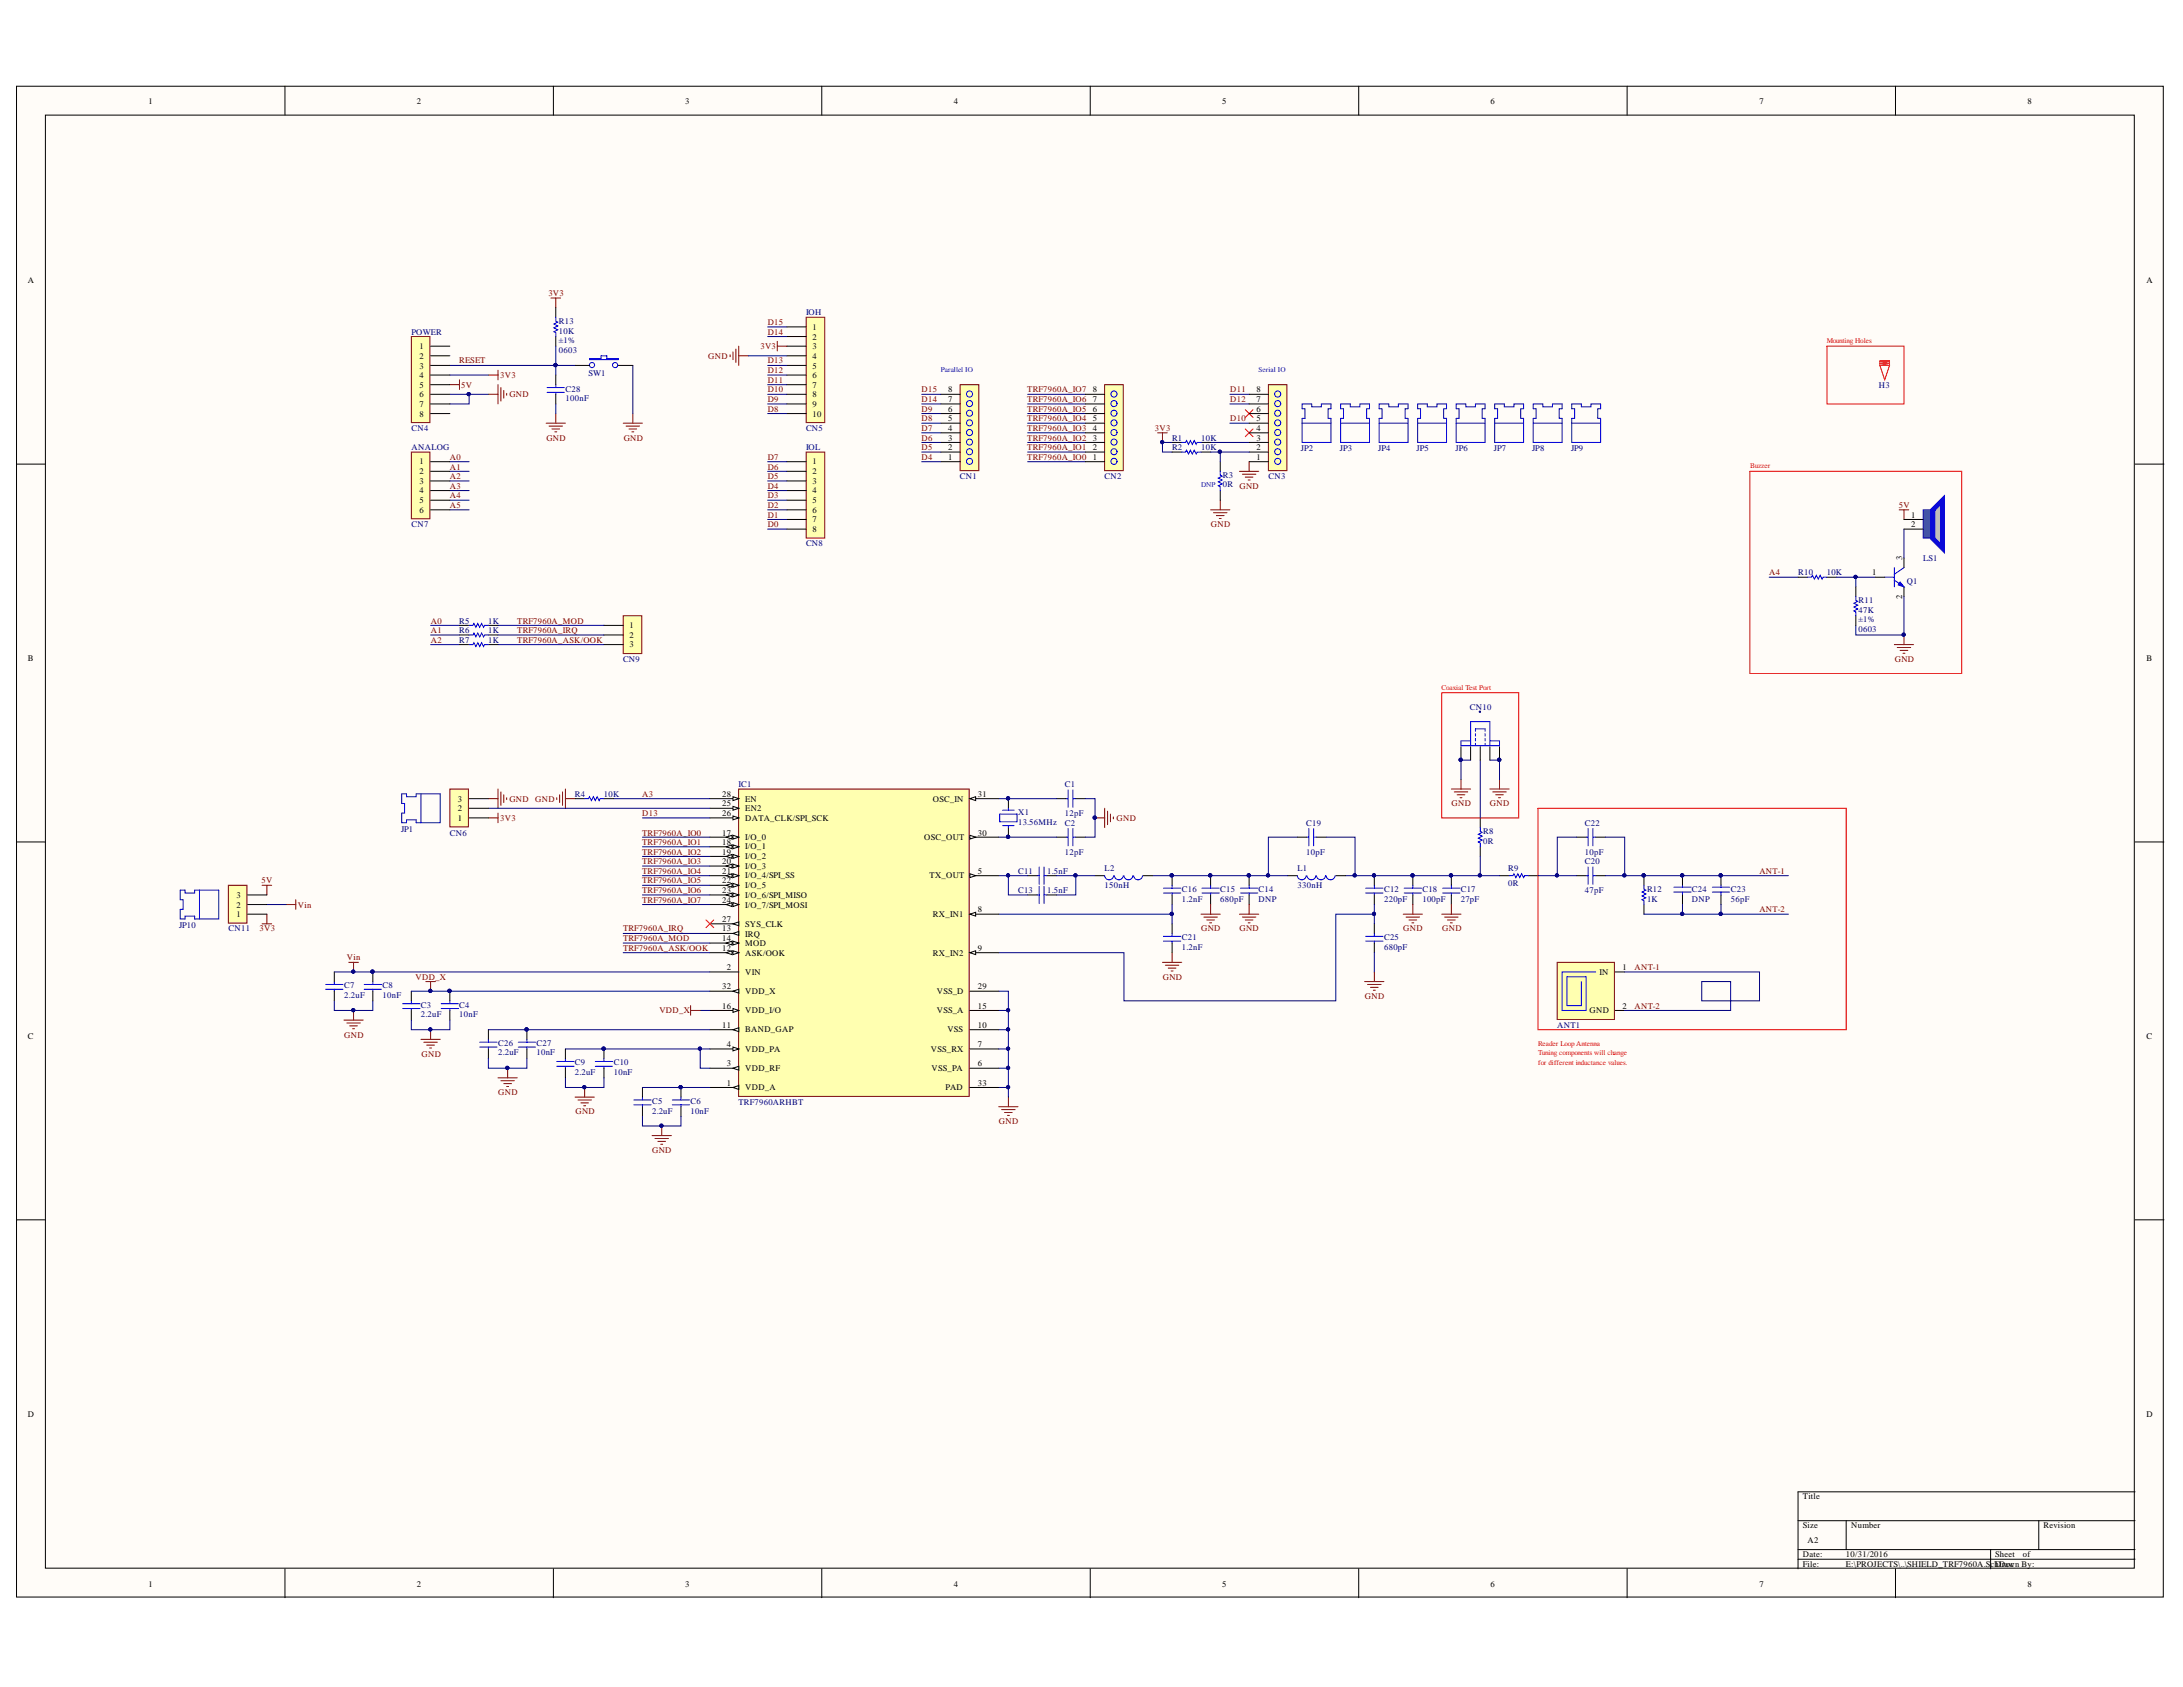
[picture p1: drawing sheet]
<svg xmlns="http://www.w3.org/2000/svg" width="279mm" height="216mm" viewBox="0 0 279 216" stroke-linecap="round" stroke-linejoin="round" font-family="sans-serif">
<defs><g id="words">
<g font-size="1.1">
<text x="19" y="13.3">1</text>
<text x="53.4" y="13.3">2</text>
<text x="87.7" y="13.3">3</text>
<text x="122.1" y="13.3">4</text>
<text x="156.4" y="13.3">5</text>
<text x="190.8" y="13.3">6</text>
<text x="225.2" y="13.3">7</text>
<text x="259.5" y="13.3">8</text>
<text x="3.6" y="36.2">A</text>
<text x="274.7" y="36.2">A</text>
<text x="53.7" y="44.7">1</text>
<text x="53.7" y="45.9">2</text>
<text x="53.7" y="47.2">3</text>
<text x="104" y="42.2">1</text>
<text x="104" y="43.5">2</text>
<text x="104" y="44.7">3</text>
<text x="104" y="45.9">4</text>
<text x="104" y="47.2">5</text>
<text x="53.7" y="48.4">4</text>
<text x="53.7" y="49.6">5</text>
<text x="53.7" y="50.8">6</text>
<text x="53.7" y="52.1">7</text>
<text x="53.7" y="53.3">8</text>
<text x="104" y="48.4">6</text>
<text x="104" y="49.6">7</text>
<text x="104" y="50.8">8</text>
<text x="104" y="52.1">9</text>
<text x="104" y="53.3">10</text>
<text x="121.3" y="53.9">5</text>
<text x="121.3" y="52.7">6</text>
<text x="121.3" y="51.5">7</text>
<text x="121.3" y="50.2">8</text>
<text x="139.9" y="53.9">5</text>
<text x="139.9" y="52.7">6</text>
<text x="139.9" y="51.5">7</text>
<text x="139.9" y="50.2">8</text>
<text x="160.8" y="53.9">5</text>
<text x="160.8" y="52.7">6</text>
<text x="160.8" y="51.5">7</text>
<text x="160.8" y="50.2">8</text>
<text x="53.7" y="59.4">1</text>
<text x="104" y="59.4">1</text>
<text x="121.3" y="58.8">1</text>
<text x="121.3" y="57.7">2</text>
<text x="121.3" y="56.4">3</text>
<text x="121.3" y="55.1">4</text>
<text x="139.9" y="58.8">1</text>
<text x="139.9" y="57.7">2</text>
<text x="139.9" y="56.4">3</text>
<text x="139.9" y="55.1">4</text>
<text x="160.8" y="58.8">1</text>
<text x="160.8" y="57.7">2</text>
<text x="160.8" y="56.4">3</text>
<text x="160.8" y="55.1">4</text>
<text x="53.7" y="60.7">2</text>
<text x="53.7" y="62">3</text>
<text x="53.7" y="63.1">4</text>
<text x="53.7" y="64.4">5</text>
<text x="53.7" y="65.6">6</text>
<text x="104" y="60.7">2</text>
<text x="104" y="62">3</text>
<text x="104" y="63.1">4</text>
<text x="104" y="64.4">5</text>
<text x="104" y="65.6">6</text>
<text x="104" y="66.9">7</text>
<text x="104" y="68">8</text>
<text x="243.4" y="71.7" transform="rotate(-90 243.4 71.7)">3</text>
<text x="244.6" y="66.3">1</text>
<text x="244.6" y="67.5">2</text>
<text x="239.6" y="73.6">1</text>
<text x="243.4" y="76.7" transform="rotate(-90 243.4 76.7)">2</text>
<text x="80.6" y="80.4">1</text>
<text x="80.6" y="81.7">2</text>
<text x="80.6" y="82.8">3</text>
<text x="3.6" y="84.5">B</text>
<text x="274.7" y="84.5">B</text>
<text x="92.4" y="101.9">28</text>
<text x="125.1" y="101.9">31</text>
<text x="58.6" y="105.1">1</text>
<text x="58.6" y="103.8">2</text>
<text x="58.6" y="102.6">3</text>
<text x="92.4" y="106.9">17</text>
<text x="92.4" y="103.2">25</text>
<text x="92.4" y="104.4">26</text>
<text x="95.4" y="107.5">I/O_0</text>
<text x="95.4" y="103.8">EN2</text>
<text x="95.4" y="105.1">DATA_CLK/SPI_SCK</text>
<text x="95.4" y="102.6">EN</text>
<text x="118.3" y="107.5">OSC_OUT</text>
<text x="119.4" y="102.6">OSC_IN</text>
<text x="125.1" y="106.9">30</text>
<text x="92.4" y="108.1">18</text>
<text x="92.4" y="109.4">19</text>
<text x="92.4" y="110.6">20</text>
<text x="92.4" y="111.8">21</text>
<text x="92.4" y="113">22</text>
<text x="95.4" y="108.7">I/O_1</text>
<text x="95.4" y="110">I/O_2</text>
<text x="95.4" y="111.2">I/O_3</text>
<text x="95.4" y="112.4">I/O_4/SPI_SS</text>
<text x="95.4" y="113.7">I/O_5</text>
<text x="119" y="112.4">TX_OUT</text>
<text x="125.1" y="111.8">5</text>
<text x="30.3" y="117.4">1</text>
<text x="30.3" y="116.1">2</text>
<text x="30.3" y="114.9">3</text>
<text x="92.4" y="119.2">13</text>
<text x="92.4" y="114.3">23</text>
<text x="92.4" y="115.6">24</text>
<text x="92.4" y="118">27</text>
<text x="95.4" y="119.9">IRQ</text>
<text x="95.4" y="114.9">I/O_6/SPI_MISO</text>
<text x="95.4" y="116.1">I/O_7/SPI_MOSI</text>
<text x="95.4" y="118.6">SYS_CLK</text>
<text x="119.4" y="117.4">RX_IN1</text>
<text x="125.1" y="116.7">8</text>
<text x="92.4" y="121.7">12</text>
<text x="92.4" y="120.5">14</text>
<text x="93" y="124.2">2</text>
<text x="95.4" y="124.8">VIN</text>
<text x="95.4" y="122.3">ASK/OOK</text>
<text x="95.4" y="121">MOD</text>
<text x="119.4" y="122.3">RX_IN2</text>
<text x="125.1" y="121.7">9</text>
<text x="204.7" y="124.8">IN</text>
<text x="207.7" y="124.2">1</text>
<text x="92.4" y="131.5">11</text>
<text x="92.4" y="129.1">16</text>
<text x="92.4" y="126.6">32</text>
<text x="95.4" y="129.7">VDD_I/O</text>
<text x="95.4" y="127.2">VDD_X</text>
<text x="119.9" y="129.7">VSS_A</text>
<text x="119.9" y="127.2">VSS_D</text>
<text x="125.1" y="131.5">10</text>
<text x="125.1" y="129.1">15</text>
<text x="125.1" y="126.6">29</text>
<text x="203.4" y="129.7">GND</text>
<text x="207.7" y="129.1">2</text>
<text x="3.6" y="133">C</text>
<text x="93" y="136.4">3</text>
<text x="93" y="134">4</text>
<text x="95.4" y="137.1">VDD_RF</text>
<text x="95.4" y="134.7">VDD_PA</text>
<text x="95.4" y="132.1">BAND_GAP</text>
<text x="119.1" y="134.7">VSS_RX</text>
<text x="119.2" y="137.1">VSS_PA</text>
<text x="121.3" y="132.1">VSS</text>
<text x="125.1" y="136.4">6</text>
<text x="125.1" y="134">7</text>
<text x="274.7" y="133">C</text>
<text x="93" y="139">1</text>
<text x="95.4" y="139.6">VDD_A</text>
<text x="121" y="139.6">PAD</text>
<text x="125.1" y="139">33</text>
<text x="3.6" y="181.3">D</text>
<text x="274.7" y="181.3">D</text>
<text x="230.8" y="191.9">Title</text>
<text x="230.8" y="195.6">Size</text>
<text x="231.4" y="197.5">A2</text>
<text x="236.9" y="195.6">Number</text>
<text x="261.5" y="195.6">Revision</text>
<text x="19" y="203">1</text>
<text x="53.4" y="203">2</text>
<text x="87.7" y="203">3</text>
<text x="122.1" y="203">4</text>
<text x="156.4" y="203">5</text>
<text x="190.8" y="203">6</text>
<text x="225.2" y="203">7</text>
<text x="230.8" y="199.3">Date:</text>
<text x="230.8" y="200.5">File:</text>
<text x="236.3" y="199.3">10/31/2016</text>
<text x="236.3" y="200.5">E:\PROJECTS\..\SHIELD_TRF7960A.SchDDraown By:</text>
<text x="255.4" y="199.3">Sheet</text>
<text x="257.3" y="200.5">c</text>
<text x="258.9" y="199.3">of</text>
<text x="259.5" y="203">8</text>
</g>
<g font-size="1.1" fill="#800000">
<text x="70.2" y="37.9">3V3</text>
<text x="98.3" y="41.6">D15</text>
<text x="58.8" y="46.5">RESET</text>
<text x="90.6" y="45.9">GND</text>
<text x="97.3" y="44.7">3V3</text>
<text x="98.3" y="47.8">D12</text>
<text x="98.3" y="46.5">D13</text>
<text x="98.3" y="42.9">D14</text>
<text x="59" y="49.6">5V</text>
<text x="64" y="48.4">3V3</text>
<text x="65.2" y="50.8">GND</text>
<text x="98.3" y="52.7">D8</text>
<text x="98.3" y="51.5">D9</text>
<text x="98.3" y="50.2">D10</text>
<text x="98.3" y="49">D11</text>
<text x="118" y="51.5">D14</text>
<text x="118" y="50.2">D15</text>
<text x="118" y="53.9">D8</text>
<text x="118" y="52.7">D9</text>
<text x="131.5" y="53.9">TRF7960A_IO4</text>
<text x="131.5" y="52.7">TRF7960A_IO5</text>
<text x="131.5" y="51.5">TRF7960A_IO6</text>
<text x="131.5" y="50.2">TRF7960A_IO7</text>
<text x="157.4" y="50.2">D11</text>
<text x="157.4" y="51.5">D12</text>
<text x="157.4" y="53.9">D10</text>
<text x="57.6" y="58.8">A0</text>
<text x="69.9" y="56.4">GND</text>
<text x="79.8" y="56.4">GND</text>
<text x="98.3" y="58.8">D7</text>
<text x="118" y="58.8">D4</text>
<text x="118" y="57.7">D5</text>
<text x="118" y="56.4">D6</text>
<text x="118" y="55.1">D7</text>
<text x="131.5" y="58.8">TRF7960A_IO0</text>
<text x="131.5" y="57.7">TRF7960A_IO1</text>
<text x="131.5" y="56.4">TRF7960A_IO2</text>
<text x="131.5" y="55.1">TRF7960A_IO3</text>
<text x="147.8" y="55.1">3V3</text>
<text x="57.6" y="60.1">A1</text>
<text x="57.6" y="61.3">A2</text>
<text x="57.6" y="62.6">A3</text>
<text x="57.6" y="63.7">A4</text>
<text x="57.6" y="65">A5</text>
<text x="98.3" y="65">D2</text>
<text x="98.3" y="63.7">D3</text>
<text x="98.3" y="62.6">D4</text>
<text x="98.3" y="61.3">D5</text>
<text x="98.3" y="60.1">D6</text>
<text x="158.6" y="62.6">GND</text>
<text x="243" y="65">5V</text>
<text x="98.3" y="67.5">D0</text>
<text x="98.3" y="66.3">D1</text>
<text x="155" y="67.5">GND</text>
<text x="226.4" y="73.6">A4</text>
<text x="55.1" y="79.8">A0</text>
<text x="55.1" y="81.1">A1</text>
<text x="55.1" y="82.2">A2</text>
<text x="66.2" y="82.2">TRF7960A_ASK/OOK</text>
<text x="66.2" y="81.1">TRF7960A_IRQ</text>
<text x="66.2" y="79.8">TRF7960A_MOD</text>
<text x="242.5" y="84.7">GND</text>
<text x="82.2" y="101.9">A3</text>
<text x="64" y="105.1">3V3</text>
<text x="65.2" y="102.6">GND</text>
<text x="68.5" y="102.6">GND</text>
<text x="82.2" y="106.9">TRF7960A_IO0</text>
<text x="82.2" y="104.4">D13</text>
<text x="142.9" y="105.1">GND</text>
<text x="185.8" y="103.2">GND</text>
<text x="190.7" y="103.2">GND</text>
<text x="33.5" y="113">5V</text>
<text x="82.2" y="108.1">TRF7960A_IO1</text>
<text x="82.2" y="109.4">TRF7960A_IO2</text>
<text x="82.2" y="110.6">TRF7960A_IO3</text>
<text x="82.2" y="111.8">TRF7960A_IO4</text>
<text x="82.2" y="113">TRF7960A_IO5</text>
<text x="225.2" y="111.8">ANT-1</text>
<text x="33.2" y="119.2">3V3</text>
<text x="38.1" y="116.1">Vin</text>
<text x="79.7" y="119.2">TRF7960A_IRQ</text>
<text x="82.2" y="114.3">TRF7960A_IO6</text>
<text x="82.2" y="115.6">TRF7960A_IO7</text>
<text x="153.7" y="119.2">GND</text>
<text x="158.6" y="119.2">GND</text>
<text x="179.6" y="119.2">GND</text>
<text x="184.6" y="119.2">GND</text>
<text x="225.2" y="116.7">ANT-2</text>
<text x="44.4" y="122.9">Vin</text>
<text x="53.2" y="125.4">VDD_X</text>
<text x="79.7" y="121.7">TRF7960A_ASK/OOK</text>
<text x="79.7" y="120.5">TRF7960A_MOD</text>
<text x="148.8" y="125.4">GND</text>
<text x="209.2" y="124.2">ANT-1</text>
<text x="84.4" y="129.7">VDD_X</text>
<text x="174.7" y="127.8">GND</text>
<text x="209.2" y="129.1">ANT-2</text>
<text x="44.1" y="132.8">GND</text>
<text x="53.9" y="135.2">GND</text>
<text x="63.8" y="140.2">GND</text>
<text x="73.6" y="142.6">GND</text>
<text x="127.9" y="143.9">GND</text>
<text x="83.5" y="147.6">GND</text>
</g>
<g font-size="1.1" fill="#000080">
<text x="71.5" y="41.5">R13</text>
<text x="103.2" y="40.3">IOH</text>
<text x="52.7" y="42.9">POWER</text>
<text x="71.5" y="42.7">10K</text>
<text x="71.5" y="44">±1%</text>
<text x="71.5" y="45.1">0603</text>
<text x="72.4" y="51.3">100nF</text>
<text x="72.4" y="50.1">C28</text>
<text x="75.3" y="48.1">SW1</text>
<text x="240.5" y="49.7">H3</text>
<text x="52.7" y="57.7">ANALOG</text>
<text x="52.7" y="55.1">CN4</text>
<text x="103.2" y="57.7">IOL</text>
<text x="103.2" y="55.1">CN5</text>
<text x="150" y="56.4">R1</text>
<text x="150" y="57.7">R2</text>
<text x="153.7" y="56.4">10K</text>
<text x="153.7" y="57.7">10K</text>
<text x="166.5" y="57.7">JP2</text>
<text x="171.5" y="57.7">JP3</text>
<text x="176.4" y="57.7">JP4</text>
<text x="181.3" y="57.7">JP5</text>
<text x="186.3" y="57.7">JP6</text>
<text x="191.2" y="57.7">JP7</text>
<text x="196.1" y="57.7">JP8</text>
<text x="201.1" y="57.7">JP9</text>
<text x="122.9" y="61.3">CN1</text>
<text x="141.4" y="61.3">CN2</text>
<text x="156.5" y="62.4">0R</text>
<text x="156.5" y="61.2">R3</text>
<text x="162.4" y="61.3">CN3</text>
<text x="52.7" y="67.5">CN7</text>
<text x="103.2" y="69.9">CN8</text>
<text x="246.1" y="71.8">LS1</text>
<text x="230.2" y="73.6">R10</text>
<text x="233.8" y="73.6">10K</text>
<text x="237.9" y="77.2">R11</text>
<text x="244" y="74.7">Q1</text>
<text x="58.8" y="79.8">R5</text>
<text x="58.8" y="81.1">R6</text>
<text x="58.8" y="82.2">R7</text>
<text x="62.5" y="79.8">1K</text>
<text x="62.5" y="81.1">1K</text>
<text x="62.5" y="82.2">1K</text>
<text x="237.9" y="78.4">47K</text>
<text x="237.9" y="79.6">±1%</text>
<text x="237.9" y="80.9">0603</text>
<text x="79.7" y="84.7">CN9</text>
<text x="188.1" y="90.9">CN10</text>
<text x="73.6" y="101.9">R4</text>
<text x="77.3" y="101.9">10K</text>
<text x="94.5" y="100.8">IC1</text>
<text x="136.3" y="100.8">C1</text>
<text x="51.3" y="106.4">JP1</text>
<text x="57.6" y="106.9">CN6</text>
<text x="130.3" y="105.6">13.56MHz</text>
<text x="130.3" y="104.3">X1</text>
<text x="136.3" y="104.4">12pF</text>
<text x="136.3" y="105.7">C2</text>
<text x="167.2" y="105.7">C19</text>
<text x="189.8" y="106.8">R8</text>
<text x="202.9" y="105.7">C22</text>
<text x="130.3" y="111.8">C11</text>
<text x="134" y="111.8">1.5nF</text>
<text x="136.3" y="109.4">12pF</text>
<text x="141.4" y="113.7">150nH</text>
<text x="141.4" y="111.5">L2</text>
<text x="166.1" y="113.7">330nH</text>
<text x="166.1" y="111.5">L1</text>
<text x="167.2" y="109.4">10pF</text>
<text x="189.8" y="108">0R</text>
<text x="193" y="113.4">0R</text>
<text x="193" y="111.5">R9</text>
<text x="202.9" y="110.6">C20</text>
<text x="202.9" y="109.4">10pF</text>
<text x="22.9" y="118.8">JP10</text>
<text x="29.3" y="119.2">CN11</text>
<text x="130.3" y="114.3">C13</text>
<text x="134" y="114.3">1.5nF</text>
<text x="151.3" y="115.4">1.2nF</text>
<text x="151.3" y="114.2">C16</text>
<text x="156.2" y="115.4">680pF</text>
<text x="156.2" y="114.2">C15</text>
<text x="161.1" y="115.4">DNP</text>
<text x="161.1" y="114.2">C14</text>
<text x="177.1" y="115.4">220pF</text>
<text x="177.1" y="114.2">C12</text>
<text x="182.1" y="115.4">100pF</text>
<text x="182.1" y="114.2">C18</text>
<text x="187" y="115.4">27pF</text>
<text x="187" y="114.2">C17</text>
<text x="202.9" y="114.3">47pF</text>
<text x="210.8" y="115.4">1K</text>
<text x="210.8" y="114.2">R12</text>
<text x="216.6" y="115.4">DNP</text>
<text x="216.6" y="114.2">C24</text>
<text x="221.5" y="115.4">56pF</text>
<text x="221.5" y="114.2">C23</text>
<text x="151.3" y="121.6">1.2nF</text>
<text x="151.3" y="120.3">C21</text>
<text x="177.1" y="121.6">680pF</text>
<text x="177.1" y="120.3">C25</text>
<text x="44.1" y="127.7">2.2uF</text>
<text x="44.1" y="126.5">C7</text>
<text x="49" y="127.7">10nF</text>
<text x="49" y="126.5">C8</text>
<text x="53.9" y="130.2">2.2uF</text>
<text x="53.9" y="129">C3</text>
<text x="58.8" y="130.2">10nF</text>
<text x="58.8" y="129">C4</text>
<text x="199.3" y="131.5">ANT1</text>
<text x="63.8" y="135.1">2.2uF</text>
<text x="63.8" y="133.9">C26</text>
<text x="68.7" y="135.1">10nF</text>
<text x="68.7" y="133.9">C27</text>
<text x="73.6" y="137.6">2.2uF</text>
<text x="73.6" y="136.3">C9</text>
<text x="78.6" y="137.6">10nF</text>
<text x="78.6" y="136.3">C10</text>
<text x="83.5" y="142.5">2.2uF</text>
<text x="83.5" y="141.2">C5</text>
<text x="88.4" y="142.5">10nF</text>
<text x="88.4" y="141.2">C6</text>
<text x="94.5" y="141.4">TRF7960ARHBT</text>
</g>
<g font-size=".9" fill="#00f">
<text x="120.4" y="47.6">Parallel IO</text>
<text x="161.1" y="47.6">Serial IO</text>
<text x="153.7" y="62.4">DNP</text>
</g>
<g font-size=".9" fill="#f00">
<text x="233.8" y="43.9">Mounting Holes</text>
<text x="224" y="59.8">Buzzer</text>
<text x="184.5" y="88.3">Coaxial Test Port</text>
<text x="196.9" y="133.8">Reader Loop Antenna</text>
<text x="196.9" y="135.1">Tuning components will change</text>
<text x="196.9" y="136.3">for different inductance values.</text>
</g>
</g></defs>
<g fill="#fffcf8" stroke="#000" stroke-width=".13">
<path d="M2.1 11h274.8v193.4h-274.8z"/>
<path d="M5.8 14.7h267.4v186h-267.4z"/>
</g>
<g fill="none" stroke="#000" stroke-width=".13">
<path d="M36.5 11v3.7M70.8 11v3.7M105.2 11v3.7M139.5 11v3.7M173.9 11v3.7M208.3 11v3.7M242.6 11v3.7M2.1 59.4h3.7M156.2 59.1v1.2M273.3 59.4h3.7M156.2 62.8v1.2M2.1 107.8h3.7"/>
<path d="M273.3 107.8h3.7M2.1 156.1h3.7M273.3 156.1h3.7M230.1 194.6h43.2M230.1 198.3h43.2M230.1 199.5h43.2M236.3 194.6v3.7M254.8 198.3v2.5M260.9 194.6v3.7M273.3 190.9h-43.2v9.9M36.5 200.8v3.7M70.8 200.8v3.7"/>
<path d="M105.2 200.8v3.7M139.5 200.8v3.7M173.9 200.8v3.7M208.3 200.8v3.7M242.6 200.8v3.7"/>
</g>
<g fill="none" stroke="#800000" stroke-width=".13">
<path d="M62.5 50.5h1.2M62.5 48h1.2M63.7 47.4v1.2M63.7 49.2v2.5M64.1 49.6v1.7M64.5 50v1M64.8 50.3v.3M93.4 45.4v.3M93.8 45v1M94.2 44.7v1.7M94.6 44.3v2.5M94.6 45.5h1.2"/>
<path d="M99.5 43.7v1.2M99.5 44.3h1.2M148.2 55.4h1.2M148.8 55.4v1.2M159.9 59.1v1.2M154.9 65.2h2.5M155.3 65.6h1.7M155.7 66h1M156.1 66.4h.2M156.2 64v1.2M158.6 60.3h2.5M159 60.7h1.7"/>
<path d="M159.4 61.1h1M159.8 61.4h.2"/>
</g>
<circle cx="148.7" cy="56.6" r=".2" fill="#000080" stroke="#000080" stroke-width=".13"/>
<path d="M156.2 60.3v.5l.2 .1-.5 .3 .5 .2-.5 .3 .5 .2-.5 .3 .3 .1v.5" fill="none" stroke="#00f" stroke-width=".13"/>
<path d="M94.5 101h29.5v39.3h-29.5z" fill="#ffffb0" stroke="#800000" stroke-width=".13"/>
<path d="M90.9 139.2h3.7" fill="none" stroke="#000" stroke-width=".13"/>
<path d="M93.8 139.2l.8-.3v.5z" fill="#fffcf8"/>
<path d="M90.9 124.4h3.7M90.9 136.7h3.7M93.8 139.2l.8-.3v.5z" fill="none" stroke="#000" stroke-width=".13"/>
<path d="M93.8 136.7l.8-.2v.5z" fill="#fffcf8"/>
<path d="M90.9 134.2h3.7M93.8 136.7l.8-.2v.5z" fill="none" stroke="#000" stroke-width=".13"/>
<path d="M93.8 134l.8 .2-.8 .3z" fill="#fffcf8"/>
<path d="M124.1 112.1h3.7M93.8 134l.8 .2-.8 .3z" fill="none" stroke="#000" stroke-width=".13"/>
<path d="M124.1 111.8l.8 .3-.8 .2z" fill="#fffcf8"/>
<path d="M124.1 111.8l.8 .3-.8 .2zM124.1 117h3.7M124.1 136.7h3.7M124.1 134.2h3.7" fill="none" stroke="#000" stroke-width=".13"/>
<path d="M124.1 117l.8-.3v.5z" fill="#fffcf8"/>
<path d="M124.1 117l.8-.3v.5zM124.1 121.9h3.7" fill="none" stroke="#000" stroke-width=".13"/>
<path d="M124.1 121.9l.8-.2v.5z" fill="#fffcf8"/>
<path d="M90.9 131.8h3.7M124.1 121.9l.8-.2v.5zM124.1 131.8h3.7" fill="none" stroke="#000" stroke-width=".13"/>
<path d="M93.8 131.8l.8-.3v.5z" fill="#fffcf8"/>
<path d="M90.9 121.9h3.7M93.8 131.8l.8-.3v.5z" fill="none" stroke="#000" stroke-width=".13"/>
<path d="M93.8 121.7l.8 .2-.8 .3z" fill="#fffcf8"/>
<path d="M93.8 121.7l.8 .2-.8 .3z" fill="none" stroke="#000" stroke-width=".13"/>
<path d="M93 121.9l.7-.2v.5z" fill="#fffcf8"/>
<path d="M90.9 119.5h3.7M93 121.9l.7-.2v.5z" fill="none" stroke="#000" stroke-width=".13"/>
<path d="M93.8 119.5l.8-.3v.5z" fill="#fffcf8"/>
<path d="M93.8 119.5l.8-.3v.5zM90.9 120.7h3.7M124.1 129.3h3.7" fill="none" stroke="#000" stroke-width=".13"/>
<path d="M93.8 120.4l.8 .3-.8 .2z" fill="#fffcf8"/>
<path d="M93.8 120.4l.8 .3-.8 .2z" fill="none" stroke="#000" stroke-width=".13"/>
<path d="M93 120.7l.7-.3v.5z" fill="#fffcf8"/>
<path d="M90.9 129.3h3.7M93 120.7l.7-.3v.5z" fill="none" stroke="#000" stroke-width=".13"/>
<path d="M93.8 129.1l.8 .2-.8 .3z" fill="#fffcf8"/>
<path d="M90.9 107.1h3.7M93.8 129.1l.8 .2-.8 .3z" fill="none" stroke="#000" stroke-width=".13"/>
<path d="M93.8 106.9l.8 .2-.8 .3z" fill="#fffcf8"/>
<path d="M93.8 106.9l.8 .2-.8 .3z" fill="none" stroke="#000" stroke-width=".13"/>
<path d="M93 107.1l.7-.2v.5z" fill="#fffcf8"/>
<path d="M90.9 108.4h3.7M93 107.1l.7-.2v.5z" fill="none" stroke="#000" stroke-width=".13"/>
<path d="M93.8 108.1l.8 .3-.8 .2z" fill="#fffcf8"/>
<path d="M93.8 108.1l.8 .3-.8 .2z" fill="none" stroke="#000" stroke-width=".13"/>
<path d="M93 108.4l.7-.3v.5z" fill="#fffcf8"/>
<path d="M90.9 109.6h3.7M93 108.4l.7-.3v.5z" fill="none" stroke="#000" stroke-width=".13"/>
<path d="M93.8 109.4l.8 .2-.8 .3z" fill="#fffcf8"/>
<path d="M93.8 109.4l.8 .2-.8 .3z" fill="none" stroke="#000" stroke-width=".13"/>
<path d="M93 109.6l.7-.2v.5z" fill="#fffcf8"/>
<path d="M90.9 110.8h3.7M93 109.6l.7-.2v.5z" fill="none" stroke="#000" stroke-width=".13"/>
<path d="M93.8 110.6l.8 .2-.8 .3z" fill="#fffcf8"/>
<path d="M93.8 110.6l.8 .2-.8 .3z" fill="none" stroke="#000" stroke-width=".13"/>
<path d="M93 110.8l.7-.2v.5z" fill="#fffcf8"/>
<path d="M90.9 112.1h3.7M93 110.8l.7-.2v.5z" fill="none" stroke="#000" stroke-width=".13"/>
<path d="M93.8 111.8l.8 .3-.8 .2z" fill="#fffcf8"/>
<path d="M93.8 111.8l.8 .3-.8 .2z" fill="none" stroke="#000" stroke-width=".13"/>
<path d="M93 112.1l.7-.3v.5z" fill="#fffcf8"/>
<path d="M90.9 113.3h3.7M93 112.1l.7-.3v.5z" fill="none" stroke="#000" stroke-width=".13"/>
<path d="M93.8 113.1l.8 .2-.8 .2z" fill="#fffcf8"/>
<path d="M93.8 113.1l.8 .2-.8 .2z" fill="none" stroke="#000" stroke-width=".13"/>
<path d="M93 113.3l.7-.2v.4z" fill="#fffcf8"/>
<path d="M90.9 114.5h3.7M93 113.3l.7-.2v.4z" fill="none" stroke="#000" stroke-width=".13"/>
<path d="M93.8 114.3l.8 .2-.8 .3z" fill="#fffcf8"/>
<path d="M93.8 114.3l.8 .2-.8 .3z" fill="none" stroke="#000" stroke-width=".13"/>
<path d="M93 114.5l.7-.2v.5z" fill="#fffcf8"/>
<path d="M90.9 115.8h3.7M93 114.5l.7-.2v.5z" fill="none" stroke="#000" stroke-width=".13"/>
<path d="M93.8 115.5l.8 .3-.8 .2z" fill="#fffcf8"/>
<path d="M93.8 115.5l.8 .3-.8 .2z" fill="none" stroke="#000" stroke-width=".13"/>
<path d="M93 115.8l.7-.3v.5z" fill="#fffcf8"/>
<path d="M90.9 103.4h3.7M93 115.8l.7-.3v.5z" fill="none" stroke="#000" stroke-width=".13"/>
<path d="M93.8 103.2l.8 .2-.8 .3z" fill="#fffcf8"/>
<path d="M90.9 104.7h3.7M93.8 103.2l.8 .2-.8 .3z" fill="none" stroke="#000" stroke-width=".13"/>
<path d="M93.8 104.4l.8 .3-.8 .2z" fill="#fffcf8"/>
<path d="M90.9 118.2h3.7M93.8 104.4l.8 .3-.8 .2z" fill="none" stroke="#000" stroke-width=".13"/>
<path d="M93.8 118.2l.8-.2v.5z" fill="#fffcf8"/>
<path d="M90.9 102.2h3.7M93.8 118.2l.8-.2v.5z" fill="none" stroke="#000" stroke-width=".13"/>
<path d="M93.8 102l.8 .2-.8 .3z" fill="#fffcf8"/>
<path d="M93.8 102l.8 .2-.8 .3zM124.1 107.1h3.7M124.1 126.9h3.7" fill="none" stroke="#000" stroke-width=".13"/>
<path d="M124.1 106.9l.8 .2-.8 .3z" fill="#fffcf8"/>
<path d="M124.1 106.9l.8 .2-.8 .3zM124.1 102.2h3.7" fill="none" stroke="#000" stroke-width=".13"/>
<path d="M124.1 102.2l.8-.2v.5z" fill="#fffcf8"/>
<path d="M124.1 102.2l.8-.2v.5zM90.9 126.9h3.7" fill="none" stroke="#000" stroke-width=".13"/>
<path d="M93.8 126.9l.8-.3v.5z" fill="#fffcf8"/>
<g fill="none" stroke="#000" stroke-width=".13">
<path d="M131.5 112.1h1.3M131.5 114.5h1.3M134 112.1h1.2M134 114.5h1.2M150 112.1v1.2M150 114.5v1.3M150 118.2v1.3M154.9 112.1v1.2M154.9 114.5v1.3M159.9 112.1v1.2M159.9 114.5v1.3M166 107.1h1.3"/>
<path d="M168.5 107.1h1.2M175.9 112.1v1.2M175.9 114.5v1.3M175.9 118.2v1.3M180.8 112.1v1.2M180.8 114.5v1.3M185.8 112.1v1.2M185.8 114.5v1.3M191.9 112.1h1.3M195.6 112.1h1.3M201.8 112.1h1.2M201.8 107.1h1.2"/>
<path d="M204.2 112.1h1.3M204.2 107.1h1.3M215.3 112.1v1.2M215.3 114.5v1.3M220.3 112.1v1.2M220.3 114.5v1.3M93.8 126.9l.8-.3v.5zM124.1 139.2h3.7M150 120.7v1.2M175.9 120.7v1.2"/>
</g>
<g fill="none" stroke="#800000" stroke-width=".13">
<path d="M140.2 104.7h1.2M141.4 103.4v2.5M141.8 103.8v1.7M142.1 104.2v1M142.5 104.6v.2M153.7 117h2.5M154.1 117.4h1.7M154.5 117.7h.9M154.8 118.1h.3M154.9 115.8v1.2M158.6 117h2.5M159 117.4h1.7"/>
<path d="M159.4 117.7h1M159.8 118.1h.2M159.9 115.8v1.2M179.6 117h2.5M180 117.4h1.7M180.3 117.7h1M180.7 118.1h.3M180.8 115.8v1.2M184.5 117h2.5M184.9 117.4h1.7M185.3 117.7h1M185.6 118.1h.3"/>
<path d="M185.8 115.8v1.2M148.8 123.2h2.4M149.2 123.5h1.7M149.5 123.9h1M149.9 124.3h.2M150 121.9v1.3M174.7 125.6h2.4M175 126h1.8M175.4 126.4h1M175.8 126.7h.2M175.9 124.4v1.2"/>
</g>
<g fill="#000080" stroke="#000080" stroke-width=".13">
<circle cx="140.1" cy="104.6" r=".21"/>
<circle cx="150" cy="112" r=".21"/>
<circle cx="154.9" cy="112" r=".2"/>
<circle cx="159.8" cy="112" r=".2"/>
<circle cx="175.9" cy="112" r=".2"/>
<circle cx="180.8" cy="112" r=".2"/>
<circle cx="185.7" cy="112" r=".21"/>
<circle cx="215.3" cy="112" r=".2"/>
<circle cx="220.2" cy="112" r=".2"/>
</g>
<g fill="none" stroke="#00f" stroke-width=".13">
<path d="M132.8 112.1h.2M132.8 114.5h.2M133 111v2.2M133 113.4v2.2M133.6 112.1h.4M133.6 111v2.2M133.6 113.4v2.2M133.6 114.5h.4M148.9 113.7h2.2M148.9 114.3h2.2M148.9 119.8h2.2M150 113.3v.4"/>
<path d="M150 114.3v.2M150 119.5v.3M153.8 113.7h2.3M153.8 114.3h2.3M154.9 113.3v.4M154.9 114.3v.2M158.8 113.7h2.2M158.8 114.3h2.2M159.9 113.3v.4M159.9 114.3v.2M167.3 107.1h.2M167.5 106v2.2"/>
<path d="M168.1 107.1h.4M168.1 106v2.2M174.8 113.7h2.2M174.8 114.3h2.2M174.8 119.8h2.2M175.9 113.3v.4M175.9 114.3v.2M175.9 119.5v.3M179.7 113.7h2.2M179.7 114.3h2.2M180.8 113.3v.4M180.8 114.3v.2"/>
<path d="M184.6 113.7h2.3M184.6 114.3h2.3M185.8 113.3v.4M185.8 114.3v.2M193.2 112.1h.4l.2-.3 .2 .5 .3-.5 .2 .5 .3-.5 .2 .5 .1-.2h.5M203 112.1h.3M203 107.1h.3M203.3 106v2.2M203.3 111v2.2M203.9 112.1h.3M203.9 107.1h.3M203.9 106v2.2"/>
<path d="M203.9 111v2.2M214.2 114.2h2.2M214.2 113.5h2.2M215.3 113.3v.2M215.3 114.2v.3M219.2 114.2h2.2M219.2 113.5h2.2M220.3 113.3v.2M220.3 114.2v.3M148.9 120.4h2.2M150 120.4v.3M174.8 120.4h2.2"/>
<path d="M175.9 120.4v.3"/>
</g>
<path d="M199.3 123.2h7.3v7.3h-7.3z" fill="#ffffb0" stroke="#800000" stroke-width=".13"/>
<path d="M189.5 104.7v1.2M189.5 108.4v1.2M206.7 129.3h1.2M206.7 124.4h1.2" fill="none" stroke="#000" stroke-width=".13"/>
<path d="M241.2 73.9h1.3M242.5 74.2l1.2 .9M242.5 72.6v2.5M243.7 72.6l-1.2 .9M189.5 105.9v.5l.2 .1-.5 .3 .5 .2-.5 .3 .5 .2-.5 .3 .3 .1v.5M204.2 124.4h-4.3v4.9h3.1v-4.3h-2.5v3.7h1.9v-3.1" fill="none" stroke="#00f" stroke-width=".13"/>
<g fill="none" stroke="#800000" stroke-width=".13">
<path d="M57.6 49.2h1.2M58.8 48.6v1.2M243.1 65.2h1.2M243.7 65.2v1.3M187 99.7v1.3M191.9 99.7v1.3M62.5 102.2h1.2M62.5 104.7h1.2M63.7 101v2.4M63.7 104.1v1.2M64.1 101.3v1.8M64.5 101.7v1"/>
<path d="M64.8 102.1v.2M71.3 102.1v.2M71.6 101.7v1M72 101.3v1.8M72.4 101v2.4M72.4 102.2h1.2M185.8 101h2.4M186.1 101.3h1.8M186.5 101.7h1M186.9 102.1h.2M190.7 101h2.5M191.1 101.3h1.7"/>
<path d="M191.4 101.7h1M191.8 102.1h.2M44 130.5h2.5M44.4 130.9h1.7M44.8 131.3h.9M45.1 131.7h.3M45.3 129.3v1.2M53.9 133h2.4M54.2 133.4h1.8M54.5 125.6h1.2M54.6 133.8h1M55 134.1h.2"/>
<path d="M55.1 125.6v1.3M55.1 131.8v1.2M63.7 137.9h2.5M64.1 138.3h1.7M64.5 138.7h1M64.8 139.1h.3M65 136.7v1.2M74.8 139.2v1.2M73.6 140.4h2.5M74 140.8h1.7M74.3 141.1h1M74.7 141.5h.3"/>
<path d="M83.5 145.3h2.4M83.8 145.7h1.8M84.2 146.1h1M84.6 146.4h.2M84.7 144.1v1.2M127.8 141.6h2.5M128.2 142h1.7M128.6 142.4h1M128.9 142.7h.3M129.1 140.4v1.2"/>
</g>
<g fill="#000080" stroke="#000080" stroke-width=".13">
<circle cx="45.2" cy="129.3" r=".2"/>
<circle cx="55.1" cy="126.8" r=".21"/>
<circle cx="55.1" cy="131.7" r=".2"/>
<circle cx="64.9" cy="136.7" r=".21"/>
<circle cx="74.8" cy="139.1" r=".2"/>
<circle cx="84.6" cy="144.1" r=".21"/>
</g>
<path d="M159.4 52.4l1 1M159.4 54.9l1 1M160.4 52.4l-1 1M160.4 54.9l-1 1M233.8 44.3h9.9v7.4h-9.9zM241.8 46.2l-1.2 .1h1.2l-1.2 .2h1.2l-1.2 .3 .6 1.8 .6-1.8h-1.2v-.6h1.2v.6M184.5 88.7h9.9v16h-9.9zM90.4 117.7l.9 1M91.3 117.7l-.9 1M196.9 103.4h39.4v28.4h-39.4z" fill="none" stroke="#f00" stroke-width=".13"/>
<path d="M243.2 74.5l.5 .6-.8-.2z" fill="#00f"/>
<g fill="none" stroke="#00f" stroke-width=".13">
<path d="M70 49.6h2.2M70 50.2h2.2M71.1 40.6v.5l.3 .1-.5 .3 .5 .2-.5 .3 .5 .2-.5 .3 .2 .1v.5M71.1 49.2v.4M71.1 50.2v.3M151.2 56.6h.5l.2-.2 .2 .5 .3-.5 .2 .5 .3-.5 .2 .5 .1-.3h.5M151.2 57.9h.5l.2-.3 .2 .5 .3-.5 .2 .5 .3-.5 .2 .5 .1-.2h.5M231.4 73.9h.5l.1-.3 .2 .5 .3-.5 .2 .5 .3-.5 .2 .5 .1-.2h.5M237.5 76.3v.5l.3 .2-.5 .2 .5 .2-.5 .3 .5 .2-.5 .3 .2 .1v.5M243.2 74.5l.5 .6-.8-.2zM60 80h.5l.2-.2 .2 .5 .3-.5 .2 .5 .2-.5 .3 .5 .1-.3h.5M60 81.3h.5l.2-.3 .2 .5 .3-.5 .2 .5 .2-.5 .3 .5 .1-.2h.5"/>
<path d="M60 82.5h.5l.2-.2 .2 .4 .3-.4 .2 .4 .2-.4 .3 .4 .1-.2h.5M74.8 102.2h.5l.1-.2 .3 .5 .2-.5 .3 .5 .2-.5 .3 .5 .1-.3h.5M128 104.2h2.2v1h-2.2zM128.3 105.7h1.5M128.3 103.7h1.5M129.1 103.4v.3M129.1 105.7v.2M136.5 102.2h.2M136.5 107.1h.2M136.7 101.1v2.2M136.7 106v2.2M137.3 102.2h.4"/>
<path d="M137.3 101.1v2.2M137.3 106v2.2M137.3 107.1h.4M142.5 112.1a.58 .58 0 0 1-.5 .5 .58 .58 0 0 1-.6-.5M143.8 112.1a.57 .57 0 0 1-.6 .5 .57 .57 0 0 1-.6-.5M145 112.1a.57 .57 0 0 1-.6 .5 .57 .57 0 0 1-.5-.5M146.2 112.1a.57 .57 0 0 1-.5 .5 .57 .57 0 0 1-.6-.5M167.2 112.1a.57 .57 0 0 1-.6 .5 .57 .57 0 0 1-.6-.5M168.4 112.1a.57 .57 0 0 1-.6 .5 .57 .57 0 0 1-.5-.5M169.6 112.1a.58 .58 0 0 1-.5 .5 .58 .58 0 0 1-.6-.5M170.9 112.1a.58 .58 0 0 1-.6 .5 .58 .58 0 0 1-.6-.5M210.4 113.3v.5l.3 .1-.5 .3 .5 .2-.5 .3 .5 .2-.5 .2 .2 .2v.5"/>
<path d="M41.7 126h2.2M41.7 126.6h2.2M42.8 125.6v.4M42.8 126.6v.3M46.6 126h2.2M46.6 126.6h2.2M47.7 125.6v.4M47.7 126.6v.3M51.5 128.5h2.3M51.5 129.1h2.3M52.6 128.1v.4M52.6 129.1v.2"/>
<path d="M56.5 128.5h2.2M56.5 129.1h2.2M57.6 128.1v.4M57.6 129.1v.2M61.4 133.4h2.2M61.4 134h2.2M62.5 133v.4M62.5 134v.2M66.3 133.4h2.2M66.3 134h2.2M67.4 133v.4M67.4 134v.2"/>
<path d="M71.3 135.8h2.2M71.3 136.5h2.2M72.4 135.5v.3M72.4 136.5v.2M76.2 135.8h2.2M76.2 136.5h2.2M77.3 135.5v.3M77.3 136.5v.2M81.1 140.8h2.2M81.1 141.4h2.2M82.2 140.4v.4M82.2 141.4v.2"/>
<path d="M86 140.8h2.3M86 141.4h2.3M87.2 140.4v.4M87.2 141.4v.2"/>
</g>
<g fill="none" stroke="#000" stroke-width=".13">
<path d="M71.1 39.4v1.2M71.1 43.1v1.2M71.1 48v1.2M71.1 50.5v1.2M150 56.6h1.2M150 57.9h1.2M153.7 56.6h1.2M153.7 57.9h1.2M230.1 73.9h1.3M233.8 73.9h1.3M237.5 75.1v1.2M237.5 78.8v1.2"/>
<path d="M240 73.9h1.2M243.7 71.4v1.2M243.7 75.1v1.2M58.8 80h1.2M58.8 81.3h1.2M58.8 82.5h1.2M62.5 80h1.2M62.5 81.3h1.2M62.5 82.5h1.2M73.6 102.2h1.2M77.3 102.2h1.2M129.1 102.2v1.2"/>
<path d="M129.1 105.9v1.2M135.2 102.2h1.3M135.2 107.1h1.3M137.7 102.2h1.2M137.7 107.1h1.2M140.2 112.1h1.2M146.3 112.1h1.3M164.8 112.1h1.2M171 112.1h1.2M210.4 112.1v1.2M210.4 115.8v1.2M42.8 124.4v1.2"/>
<path d="M42.8 126.9v1.2M47.7 124.4v1.2M47.7 126.9v1.2M52.6 126.9v1.2M52.6 129.3v1.2M57.6 126.9v1.2M57.6 129.3v1.2M62.5 131.8v1.2M62.5 134.2v1.3M67.4 131.8v1.2M67.4 134.2v1.3M72.4 134.2v1.3"/>
<path d="M72.4 136.7v1.2M77.3 134.2v1.3M77.3 136.7v1.2M82.2 139.2v1.2M87.2 139.2v1.2M82.2 141.6v1.3M87.2 141.6v1.3"/>
</g>
<g fill="none" stroke="#800000" stroke-width=".13">
<path d="M70.5 38.1h1.3M71.1 38.1v1.3M69.9 54.2h2.5M70.3 54.5h1.7M70.6 54.9h1M71 55.3h.3M71.1 52.9v1.3M79.8 54.2h2.4M80.1 54.5h1.8M80.5 54.9h1M80.9 55.3h.2M81 52.9v1.3"/>
<path d="M242.5 82.5h2.4M242.8 82.9h1.7M243.2 83.2h1M243.6 83.6h.2M243.7 81.3v1.2M33.5 113.3h1.3M33.5 118.2h1.3M34.2 113.3v1.2M34.2 117v1.2M36.6 115.8h1.3M37.9 115.1v1.3M44.6 123.2h1.3"/>
<path d="M45.3 123.2v1.2M88.4 128.7v1.2M88.4 129.3h1.2"/>
</g>
<g fill="#000080" stroke="#000080" stroke-width=".13">
<circle cx="243.6" cy="81.2" r=".2"/>
<circle cx="60" cy="50.4" r=".21"/>
<circle cx="156.1" cy="57.8" r=".21"/>
<circle cx="148.7" cy="56.6" r=".2"/>
<circle cx="129" cy="112" r=".2"/>
<circle cx="137.6" cy="112" r=".21"/>
<circle cx="150" cy="117" r=".21"/>
<circle cx="162.3" cy="112" r=".21"/>
<circle cx="173.4" cy="112" r=".21"/>
<circle cx="199.3" cy="112" r=".2"/>
<circle cx="207.9" cy="112" r=".21"/>
<circle cx="215.3" cy="117" r=".21"/>
<circle cx="220.2" cy="117" r=".21"/>
<circle cx="89.6" cy="134.2" r=".2"/>
<circle cx="129" cy="129.3" r=".2"/>
<circle cx="129" cy="131.7" r=".2"/>
<circle cx="129" cy="134.2" r=".2"/>
<circle cx="129" cy="136.7" r=".2"/>
<circle cx="129" cy="139.1" r=".2"/>
<circle cx="186.9" cy="97.2" r=".2"/>
<circle cx="191.9" cy="97.2" r=".2"/>
<circle cx="189.4" cy="112" r=".2"/>
<circle cx="175.9" cy="117" r=".21"/>
<circle cx="237.5" cy="73.8" r=".2"/>
<circle cx="185.7" cy="112" r=".21"/>
<circle cx="180.8" cy="112" r=".2"/>
<circle cx="175.9" cy="112" r=".2"/>
<circle cx="71.1" cy="46.7" r=".21"/>
<circle cx="45.2" cy="124.3" r=".2"/>
<circle cx="129" cy="102.2" r=".2"/>
<circle cx="129" cy="107.1" r=".2"/>
<circle cx="67.4" cy="131.7" r=".2"/>
<circle cx="87.1" cy="139.1" r=".21"/>
<circle cx="210.4" cy="112" r=".2"/>
<circle cx="220.2" cy="112" r=".2"/>
<circle cx="215.3" cy="112" r=".2"/>
<circle cx="140.1" cy="104.6" r=".21"/>
<circle cx="47.7" cy="124.3" r=".21"/>
<circle cx="57.5" cy="126.8" r=".21"/>
<circle cx="77.3" cy="134.2" r=".2"/>
<circle cx="45.2" cy="129.3" r=".2"/>
<circle cx="55.1" cy="131.7" r=".2"/>
<circle cx="55.1" cy="126.8" r=".21"/>
<circle cx="64.9" cy="136.7" r=".21"/>
<circle cx="74.8" cy="139.1" r=".2"/>
<circle cx="84.6" cy="144.1" r=".21"/>
<circle cx="159.8" cy="112" r=".2"/>
<circle cx="154.9" cy="112" r=".2"/>
<circle cx="150" cy="112" r=".21"/>
</g>
<path d="M224 60.3h27.1v25.9h-27.1z" fill="none" stroke="#f00" stroke-width=".13"/>
<g fill="none" stroke="#000080" stroke-width=".13">
<path d="M57.6 48h4.9M57.6 59.1h2.4M57.6 46.8h16M60 50.5v1.2h-2.4M71.1 44.3v3.7M71.1 51.7v1.2M81 46.8v6.1M95.8 45.5h4.9M98.2 48h2.5M98.2 59.1h2.5M98.2 52.9h2.5M98.2 51.7h2.5"/>
<path d="M98.2 50.5h2.5M98.2 49.2h2.5M98.2 46.8h2.5M98.2 43.1h2.5M98.2 41.8h2.5M118 59.1h2.4M118 57.9h2.4M118 56.6h2.4M118 55.4h2.4M118 54.2h2.4M118 52.9h2.4M118 51.7h2.4"/>
<path d="M118 50.5h2.4M131.5 59.1h7.4M131.5 57.9h7.4M131.5 56.6h7.4M131.5 55.4h7.4M131.5 54.2h7.4M131.5 52.9h7.4M131.5 51.7h7.4M131.5 50.5h7.4M150 56.6h-1.2v1.3h1.2M154.9 56.6h5M156.2 57.9v1.2"/>
<path d="M157.4 54.2h2.5M157.4 51.7h2.5M157.4 50.5h2.5M57.6 61.6h2.4M57.6 62.8h2.4M57.6 64h2.4M57.6 65.2h2.4M57.6 60.3h2.4M98.2 61.6h2.5M98.2 62.8h2.5M98.2 64h2.5M98.2 65.2h2.5"/>
<path d="M98.2 60.3h2.5M98.2 67.7h2.5M98.2 66.5h2.5M226.4 73.9h3.7M235.1 73.9h4.9M237.5 73.9v1.2M243.7 76.3v5h-6.2v-1.3M243.7 67.7v3.7M55.1 80h3.7M55.1 81.3h3.7M55.1 82.5h3.7M63.7 80h13.6"/>
<path d="M63.7 81.3h13.6M63.7 82.5h13.6M188.2 97.3h-1.2v2.4M189.5 97.3v7.4M190.7 97.3h1.2v2.4M34.2 115.8h2.4M62.5 103.4h28.4M78.5 102.2h12.4M79.8 119.5h11.1M82.2 107.1h8.7M82.2 108.4h8.7M82.2 109.6h8.7"/>
<path d="M82.2 110.8h8.7M82.2 112.1h8.7M82.2 113.3h8.7M82.2 114.5h8.7M82.2 115.8h8.7M82.2 104.7h8.7M127.8 112.1h3.7M127.8 102.2h7.4M127.8 107.1h7.4M127.8 117h22.2M129.1 112.1v2.4h2.4M135.2 112.1h5"/>
<path d="M137.7 112.1v2.4h-2.5M138.9 102.2h1.3v4.9h-1.3M147.6 112.1h17.2M150 115.8v2.4M166 107.1h-3.7v5M169.7 107.1h3.7v5h-1.2M173.4 112.1h18.5M175.9 117h-4.9v11.1h-27.1v-6.2h-16.1M175.9 115.8v2.4M189.5 109.6v2.5M196.9 112.1h4.9M201.8 107.1h-2.5v5"/>
<path d="M205.5 107.1h2.4v5M205.5 112.1h23.4M210.4 117h18.5M215.3 115.8v1.2M220.3 115.8v1.2M42.8 128.1v1.2h4.9v-1.2M42.8 124.4h48.1M52.6 130.5v1.3h5v-1.3M52.6 126.9h38.3M62.5 131.8h28.4M62.5 135.5v1.2h4.9v-1.2M72.4 137.9v1.3h4.9v-1.3"/>
<path d="M72.4 134.2h18.5M79.8 120.7h11.1M79.8 121.9h11.1M82.2 139.2h8.7M89.6 134.2v2.5h1.3M89.6 129.3h1.3M127.8 126.9h1.3v13.5M127.8 129.3h1.3M127.8 131.8h1.3M127.8 134.2h1.3M127.8 136.7h1.3M127.8 139.2h1.3"/>
<path d="M175.9 121.9v2.5M207.9 124.4h17.3v3.7h-7.4v-2.5h3.7v3.7h-13.6M82.2 142.9v1.2h5v-1.2"/>
</g>
<g fill="none" stroke="#0000bf" stroke-width=".13">
<path d="M166.7 51.7h1.2v.4h1.2v-.4h1.3v.6h-.4v1.2h.4v3.1h-3.7v-3.1h.3v-1.2h-.3zM166.7 54.2h3.7M171.6 51.7h1.2v.4h1.2v-.4h1.3v.6h-.4v1.2h.4v3.1h-3.7v-3.1h.4v-1.2h-.4zM171.6 54.2h3.7M176.5 51.7h1.2v.4h1.3v-.4h1.2v.6h-.4v1.2h.4v3.1h-3.7v-3.1h.4v-1.2h-.4zM176.5 54.2h3.7M181.4 51.7h1.3v.4h1.2v-.4h1.2v.6h-.3v1.2h.3v3.1h-3.7v-3.1h.4v-1.2h-.4zM181.4 54.2h3.7M186.4 51.7h1.2v.4h1.2v-.4h1.3v.6h-.4v1.2h.4v3.1h-3.7v-3.1h.3v-1.2h-.3zM186.4 54.2h3.7M191.3 51.7h1.2v.4h1.3v-.4h1.2v.6h-.4v1.2h.4v3.1h-3.7v-3.1h.4v-1.2h-.4zM191.3 54.2h3.7"/>
<path d="M196.2 51.7h1.3v.4h1.2v-.4h1.2v.6h-.3v1.2h.3v3.1h-3.7v-3.1h.4v-1.2h-.4zM196.2 54.2h3.7M201.2 51.7h1.2v.4h1.2v-.4h1.3v.6h-.4v1.2h.4v3.1h-3.7v-3.1h.3v-1.2h-.3zM201.2 54.2h3.7M23.1 113.9h.6v.4h1.2v-.4h3.1v3.7h-3.1v-.4h-1.2v.4h-.6v-1.2h.3v-1.3h-.3zM25.5 113.9v3.7M51.4 101.6h.6v.4h1.3v-.4h3v3.7h-3v-.4h-1.3v.4h-.6v-1.2h.4v-1.3h-.4zM53.9 101.6v3.7"/>
</g>
<path d="M246.2 65.2h1.1v3.7h-1.1z" fill="#009cca" stroke="#0000bf" stroke-width=".13"/>
<path d="M247.4 65.2l1.2-1.2v6.2l-1.2-1.3z" fill-rule="evenodd" fill="#c0c0c0"/>
<path d="M247.4 65.2l1.2-1.2v6.2l-1.2-1.3z" fill="none" stroke="#00f" stroke-width=".62"/>
<path d="M243.7 66.5h2.5M243.7 67.7h2.5" fill="none" stroke="#000" stroke-width=".13"/>
<path d="M103.2 57.9h2.4v11h-2.4z" fill="#ffffb0" stroke="#800000" stroke-width=".13"/>
<path d="M100.7 59.1h2.5M100.7 60.3h2.5M100.7 61.6h2.5M100.7 62.8h2.5M100.7 64h2.5M100.7 65.2h2.5M100.7 66.5h2.5M100.7 67.7h2.5" fill="none" stroke="#000" stroke-width=".13"/>
<path d="M52.6 43.1h2.4v11h-2.4z" fill="#ffffb0" stroke="#800000" stroke-width=".13"/>
<path d="M55.1 44.3h2.5M55.1 45.5h2.5M55.1 46.8h2.5M55.1 48h2.5M55.1 49.2h2.5M55.1 50.5h2.5M55.1 51.7h2.5M55.1 52.9h2.5" fill="none" stroke="#000" stroke-width=".13"/>
<path d="M57.6 50.5h4.9" fill="none" stroke="#000080" stroke-width=".13"/>
<circle cx="60" cy="50.4" r=".21" fill="#000080" stroke="#000080" stroke-width=".13"/>
<path d="M52.6 57.9h2.4v8.5h-2.4z" fill="#ffffb0" stroke="#800000" stroke-width=".13"/>
<path d="M55.1 59.1h2.5M55.1 60.3h2.5M55.1 61.6h2.5M55.1 62.8h2.5M55.1 64h2.5M55.1 65.2h2.5" fill="none" stroke="#000" stroke-width=".13"/>
<path d="M103.2 40.6h2.4v13.5h-2.4z" fill="#ffffb0" stroke="#800000" stroke-width=".13"/>
<path d="M100.7 41.8h2.5M100.7 43.1h2.5M100.7 44.3h2.5M100.7 45.5h2.5M100.7 46.8h2.5M100.7 48h2.5M100.7 49.2h2.5M100.7 50.5h2.5M100.7 51.7h2.5M100.7 52.9h2.5" fill="none" stroke="#000" stroke-width=".13"/>
<path d="M79.8 78.8h2.3v4.8h-2.3z" fill="#ffffb0" stroke="#800000" stroke-width=".13"/>
<path d="M77.3 80h2.5M77.3 81.3h2.5M77.3 82.5h2.5" fill="none" stroke="#000" stroke-width=".13"/>
<path d="M57.6 101h2.4v4.8h-2.4z" fill="#ffffb0" stroke="#800000" stroke-width=".13"/>
<path d="M60 104.7h2.5M60 103.4h2.5M60 102.2h2.5" fill="none" stroke="#000" stroke-width=".13"/>
<path d="M29.2 113.3h2.4v4.8h-2.4z" fill="#ffffb0" stroke="#800000" stroke-width=".13"/>
<path d="M187 95.6v1.7M188.2 95.6v1.7M189.5 95.6v1.7M190.7 95.6v1.7M191.9 95.6v1.7M31.7 117h2.5M31.7 115.8h2.5M31.7 114.5h2.5" fill="none" stroke="#000" stroke-width=".13"/>
<g fill="#000080" stroke="#000080" stroke-width=".13">
<circle cx="186.9" cy="97.2" r=".2"/>
<circle cx="191.9" cy="97.2" r=".2"/>
<circle cx="189.4" cy="91.1" r=".09"/>
</g>
<path d="M188.2 95.4v-3h2.5v3M188.2 94.8h-1.2v.6h4.9v-.6h-1.2M188.8 93.6v-.3h1.3v.3M188.8 93.9v.3M188.8 94.5v.3M188.8 95.1v.3M190.1 93.9v.3M190.1 94.5v.3M190.1 95.1v.3" fill="none" stroke="#00f" stroke-width=".13"/>
<path d="M122.9 49.2h2.4v11h-2.4z" fill="#ffffb0" stroke="#800000" stroke-width=".13"/>
<path d="M120.4 59.1h2.5M120.4 57.9h2.5M120.4 56.6h2.5M120.4 55.4h2.5M120.4 54.2h2.5M120.4 52.9h2.5M120.4 51.7h2.5M120.4 50.5h2.5" fill="none" stroke="#000" stroke-width=".13"/>
<g fill="none" stroke="#00f" stroke-width=".13">
<circle cx="124.1" cy="55.4" r=".39"/>
<circle cx="124.1" cy="50.4" r=".39"/>
<circle cx="124.1" cy="57.8" r=".39"/>
<circle cx="124.1" cy="54.1" r=".39"/>
<circle cx="124.1" cy="56.6" r=".39"/>
<circle cx="124.1" cy="51.7" r=".39"/>
<circle cx="124.1" cy="59" r=".39"/>
<circle cx="124.1" cy="52.9" r=".39"/>
</g>
<path d="M141.4 49.2h2.4v11h-2.4z" fill="#ffffb0" stroke="#800000" stroke-width=".13"/>
<path d="M138.9 59.1h2.5M138.9 57.9h2.5M138.9 56.6h2.5M138.9 55.4h2.5M138.9 54.2h2.5M138.9 52.9h2.5M138.9 51.7h2.5M138.9 50.5h2.5" fill="none" stroke="#000" stroke-width=".13"/>
<g fill="none" stroke="#00f" stroke-width=".13">
<circle cx="142.6" cy="55.4" r=".39"/>
<circle cx="142.6" cy="50.4" r=".39"/>
<circle cx="142.6" cy="57.8" r=".39"/>
<circle cx="142.6" cy="54.1" r=".39"/>
<circle cx="142.6" cy="56.6" r=".39"/>
<circle cx="142.6" cy="51.7" r=".39"/>
<circle cx="142.6" cy="59" r=".39"/>
<circle cx="142.6" cy="52.9" r=".39"/>
</g>
<path d="M162.3 49.2h2.4v11h-2.4z" fill="#ffffb0" stroke="#800000" stroke-width=".13"/>
<path d="M73.6 46.8h1.8M79.1 46.8h1.9M159.9 59.1h2.4M159.9 57.9h2.4M159.9 56.6h2.4M159.9 55.4h2.4M159.9 54.2h2.4M159.9 52.9h2.4M159.9 51.7h2.4M159.9 50.5h2.4" fill="none" stroke="#000" stroke-width=".13"/>
<g fill="none" stroke="#00f" stroke-width=".13">
<path d="M75.4 45.9h1.5v-.4h.8v.4h1.4v.1h-3.7z"/>
<circle cx="75.8" cy="46.7" r=".33"/>
<circle cx="78.7" cy="46.7" r=".33"/>
<circle cx="163.5" cy="55.4" r=".39"/>
<circle cx="163.5" cy="50.4" r=".39"/>
<circle cx="163.5" cy="57.8" r=".39"/>
<circle cx="163.5" cy="54.1" r=".39"/>
<circle cx="163.5" cy="56.6" r=".39"/>
<circle cx="163.5" cy="51.7" r=".39"/>
<circle cx="163.5" cy="59" r=".39"/>
<circle cx="163.5" cy="52.9" r=".39"/>
</g>
<path d="M154.9 57.9h5" fill="none" stroke="#000080" stroke-width=".13"/>
<circle cx="156.1" cy="57.8" r=".21" fill="#000080" stroke="#000080" stroke-width=".13"/>
<use href="#words"/>
</svg>
